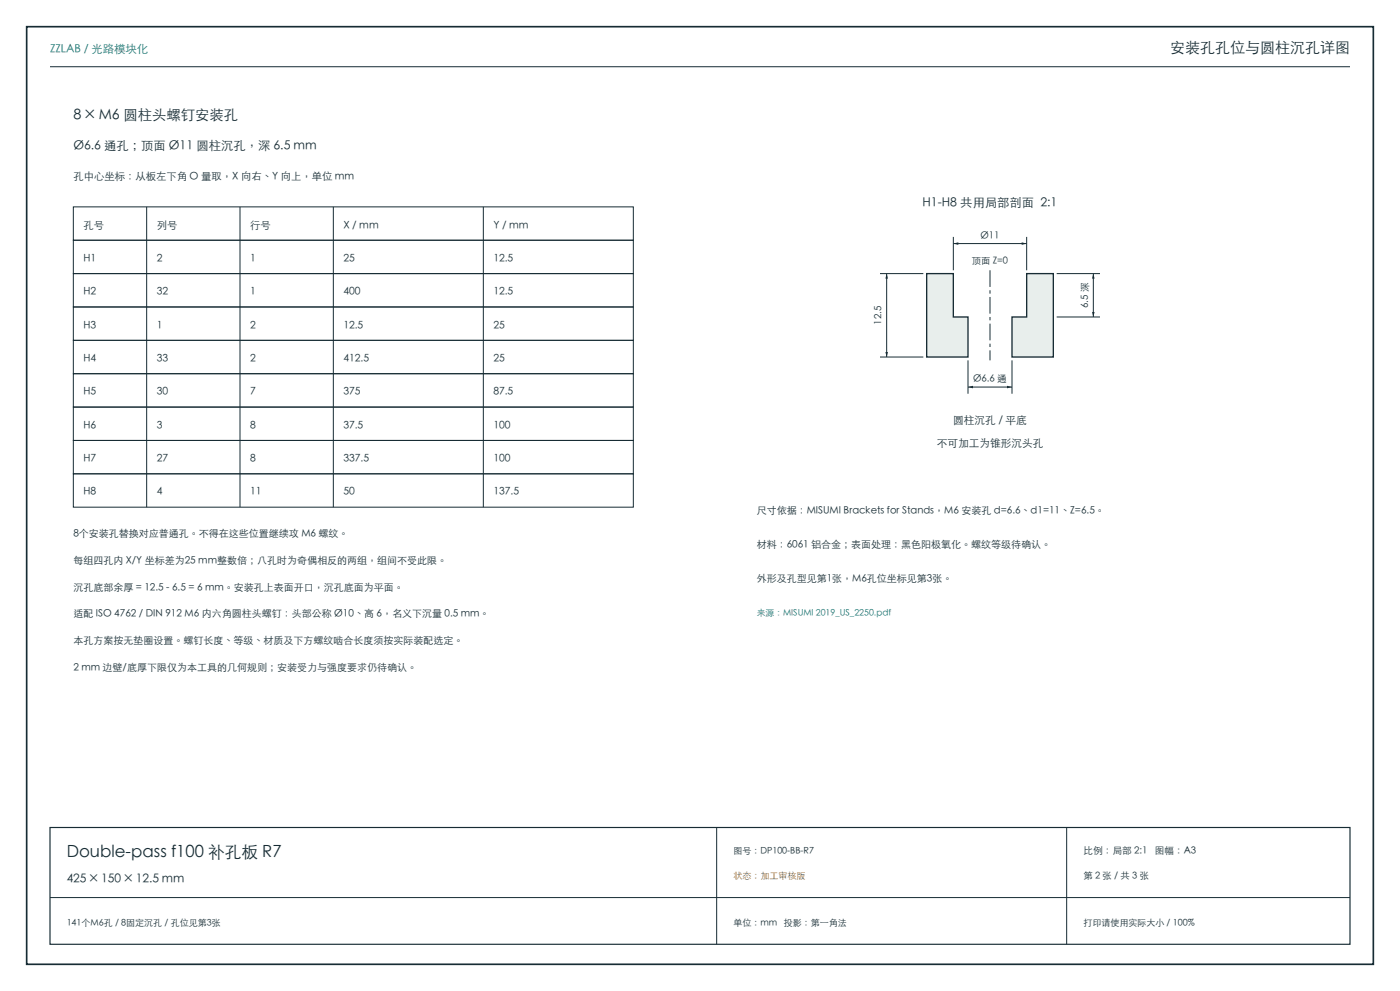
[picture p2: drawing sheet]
<svg xmlns="http://www.w3.org/2000/svg" width="420mm" height="297mm" viewBox="0 0 420 297" stroke-linecap="round" stroke-linejoin="round" font-family="sans-serif">
<defs><g id="words">
<text font-size="5" fill="#172c34" x="20" y="257">Double-pass f100 补孔板 R7</text>
<text font-size="4.5" fill="#172c34" x="351" y="16">安装孔孔位与圆柱沉孔详图</text>
<text font-size="4.3" fill="#172c34" x="22" y="36">8 × M6 圆柱头螺钉安装孔</text>
<g font-size="3.7" fill="#172c34">
<text x="22" y="45">Ø6.6 通孔；顶面 Ø11 圆柱沉孔，深 6.5 mm</text>
<text x="276.8" y="62">H1-H8 共用局部剖面 2:1</text>
</g>
<text font-size="3.6" fill="#172c34" x="20" y="264.5">425 × 150 × 12.5 mm</text>
<text font-size="3.4" fill="#16736f" x="15" y="16">ZZLAB / 光路模块化</text>
<g font-size="3.2" fill="#172c34">
<text x="285.9" y="127">圆柱沉孔 / 平底</text>
<text x="281" y="134">不可加工为锥形沉头孔</text>
</g>
<g font-size="3.1" fill="#172c34">
<text x="22" y="54">孔中心坐标：从板左下角 O 量取，X 向右、Y 向上，单位 mm</text>
<text x="25" y="68.5">孔号</text>
<text x="47" y="68.5">列号</text>
<text x="75" y="68.5">行号</text>
<text x="103" y="68.5">X / mm</text>
<text x="148" y="68.5">Y / mm</text>
<text x="25" y="78.5">H1</text>
<text x="47" y="78.5">2</text>
<text x="75" y="78.5">1</text>
<text x="103" y="78.5">25</text>
<text x="148" y="78.5">12.5</text>
<text x="25" y="88.5">H2</text>
<text x="47" y="88.5">32</text>
<text x="75" y="88.5">1</text>
<text x="103" y="88.5">400</text>
<text x="148" y="88.5">12.5</text>
<text x="25" y="98.5">H3</text>
<text x="47" y="98.5">1</text>
<text x="75" y="98.5">2</text>
<text x="103" y="98.5">12.5</text>
<text x="148" y="98.5">25</text>
<text x="25" y="108.5">H4</text>
<text x="47" y="108.5">33</text>
<text x="75" y="108.5">2</text>
<text x="103" y="108.5">412.5</text>
<text x="148" y="108.5">25</text>
<text x="25" y="118.5">H5</text>
<text x="47" y="118.5">30</text>
<text x="75" y="118.5">7</text>
<text x="103" y="118.5">375</text>
<text x="148" y="118.5">87.5</text>
<text x="25" y="128.5">H6</text>
<text x="47" y="128.5">3</text>
<text x="75" y="128.5">8</text>
<text x="103" y="128.5">37.5</text>
<text x="148" y="128.5">100</text>
<text x="25" y="138.5">H7</text>
<text x="47" y="138.5">27</text>
<text x="75" y="138.5">8</text>
<text x="103" y="138.5">337.5</text>
<text x="148" y="138.5">100</text>
<text x="25" y="148.5">H8</text>
<text x="47" y="148.5">4</text>
<text x="75" y="148.5">11</text>
<text x="103" y="148.5">50</text>
<text x="148" y="148.5">137.5</text>
</g>
<g font-size="3" fill="#172c34">
<text x="227" y="154">尺寸依据：MISUMI Brackets for Stands，M6 安装孔 d=6.6、d1=11、Z=6.5。</text>
<text x="22" y="161">8个安装孔替换对应普通孔。不得在这些位置继续攻 M6 螺纹。</text>
<text x="227" y="164.2">材料：6061 铝合金；表面处理：黑色阳极氧化。螺纹等级待确认。</text>
<text x="22" y="169">每组四孔内 X/Y 坐标差为25 mm整数倍；八孔时为奇偶相反的两组，组间不受此限。</text>
<text x="22" y="177">沉孔底部余厚 = 12.5 - 6.5 = 6 mm。安装孔上表面开口，沉孔底面为平面。</text>
<text x="227" y="174.4">外形及孔型见第1张，M6孔位坐标见第3张。</text>
<text x="22" y="185">适配 ISO 4762 / DIN 912 M6 内六角圆柱头螺钉：头部公称 Ø10、高 6，名义下沉量 0.5 mm。</text>
<text x="22" y="193">本孔方案按无垫圈设置。螺钉长度、等级、材质及下方螺纹啮合长度须按实际装配选定。</text>
<text x="22" y="201">2 mm 边壁/底厚下限仅为本工具的几何规则；安装受力与强度要求仍待确认。</text>
</g>
<g font-size="2.9" fill="#172c34">
<text x="294.1" y="71.5">Ø11</text>
<text x="326.5" y="92.3" transform="rotate(-90 326.5 92.3)">6.5 深</text>
<text x="264.5" y="97.3" transform="rotate(-90 264.5 97.3)">12.5</text>
<text x="291.9" y="114.5">Ø6.6 通</text>
<text x="325" y="256">比例：局部 2:1</text>
<text x="346.4" y="256">图幅：A3</text>
</g>
<g font-size="2.8" fill="#172c34">
<text x="291.6" y="79">顶面 Z=0</text>
<text x="325" y="263.5">第 2 张 / 共 3 张</text>
</g>
<text font-size="2.7" fill="#16736f" x="227" y="184.6">来源：MISUMI 2019_US_2250.pdf</text>
<g font-size="2.7" fill="#172c34">
<text x="220" y="256">图号：DP100-BB-R7</text>
<text x="20" y="277.5">141个M6孔 / 8固定沉孔 / 孔位见第3张</text>
<text x="220" y="277.5">单位：mm</text>
<text x="235.2" y="277.5">投影：第一角法</text>
<text x="325" y="277.5">打印请使用实际大小 / 100%</text>
</g>
<text font-size="2.7" fill="#8a520f" x="220" y="263.5">状态：加工审核版</text>
</g></defs>
<path d="M8 8h404v281h-404z" fill="none" stroke="#172c34" stroke-width=".5"/>
<g fill="none" stroke="#172c34" stroke-width=".3">
<path d="M15 20h390M22 62h168v10h-168zM22 72h168v10h-168zM44 62v90M72 62v90M100 62v90M145 62v90M22 82h168v10h-168zM22 92h168v10h-168zM22 102h168v10h-168zM22 112h168v10h-168zM22 122h168v10h-168z"/>
<path d="M22 132h168v10h-168zM22 142h168v10h-168z"/>
</g>
<g fill="#e8eeec" stroke="#172c34" stroke-width=".4">
<path d="M278 82h8v13h4.4v12h-12.4z" fill-rule="evenodd"/>
<path d="M308 82h8v25h-12.4v-12h4.4z" fill-rule="evenodd"/>
</g>
<path d="M297 81v27" fill="none" stroke="#172c34" stroke-width=".3" stroke-dasharray="5 1 1 1" stroke-linecap="butt"/>
<path d="M286 71v10M286 73h22M308 71v10" fill="none" stroke="#172c34" stroke-width=".3"/>
<g fill="#172c34">
<path d="M286 73l1.5-.4v.8z"/>
<path d="M306.5 72.6l1.5 .4-1.5 .4z"/>
</g>
<path d="M290.4 108v10M290.4 116h13.2M303.6 108v10" fill="none" stroke="#172c34" stroke-width=".3"/>
<g fill="#172c34">
<path d="M290.4 116l1.5-.4v.8z"/>
<path d="M302.1 115.6l1.5 .4-1.5 .4z"/>
</g>
<path d="M317 95h13M317 82h13M328 82v13" fill="none" stroke="#172c34" stroke-width=".3"/>
<g fill="#172c34">
<path d="M327.6 93.5h.8l-.4 1.5z"/>
<path d="M328 82l.4 1.5h-.8z"/>
</g>
<path d="M264 82h13M266 82v25M264 107h13" fill="none" stroke="#172c34" stroke-width=".3"/>
<g fill="#172c34">
<path d="M265.6 105.5h.8l-.4 1.5z"/>
<path d="M266 82l.4 1.5h-.8z"/>
</g>
<path d="M15 248h390v35h-390z" fill="none" stroke="#172c34" stroke-width=".35"/>
<path d="M215 248v35M320 248v35M15 269h390" fill="none" stroke="#172c34" stroke-width=".3"/>
<use href="#words"/>
</svg>
